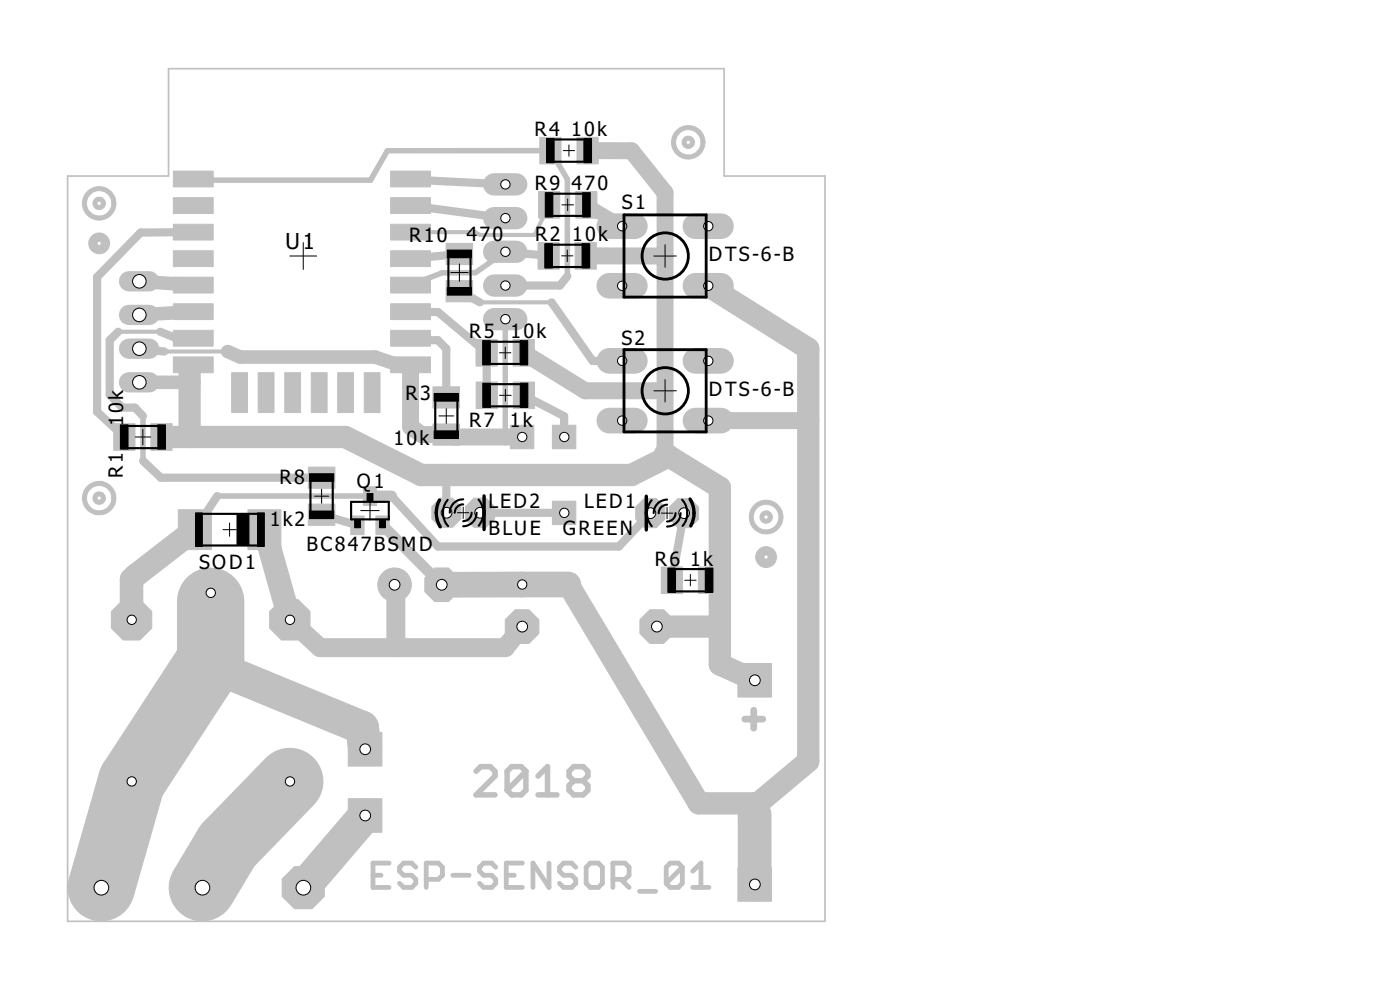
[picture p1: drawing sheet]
<svg xmlns="http://www.w3.org/2000/svg" width="210mm" height="148mm" viewBox="0 0 210 148" stroke-linecap="round" stroke-linejoin="round" font-family="sans-serif">
<defs><g id="words">
<text font-size="4" x="42.8" y="37.4">U1</text>
<g font-size="3.6">
<text x="80.1" y="20.4">R4</text>
<text x="85.6" y="20.4">10k</text>
<text x="80.2" y="28.5">R9</text>
<text x="85.7" y="28.5">470</text>
<text x="93.2" y="31.4">S1</text>
<text x="61.3" y="36.2">R10</text>
<text x="69.9" y="36.1">470</text>
<text x="80.2" y="36.1">R2</text>
<text x="85.8" y="36.1">10k</text>
<text x="106.3" y="39.1">DTS-6-B</text>
<text x="70.3" y="50.6">R5</text>
<text x="76.5" y="50.6">10k</text>
<text x="93.2" y="51.7">S2</text>
<text x="60.8" y="60">R3</text>
<text x="106.3" y="59.4">DTS-6-B</text>
<text x="18.5" y="63.8" transform="rotate(-90 18.5 63.8)">10k</text>
<text x="70.4" y="64">R7</text>
<text x="76.4" y="64">1k</text>
<text x="18.4" y="71.6" transform="rotate(-90 18.4 71.6)">R1</text>
<text x="59" y="66.7">10k</text>
<text x="41.9" y="72.6">R8</text>
<text x="53.5" y="73.1">Q1</text>
<text x="73.2" y="76.1">LED2</text>
<text x="87.6" y="76.1">LED1</text>
<text x="40.4" y="78.7">1</text>
<text x="42.4" y="78.7">k2</text>
<text x="46" y="82.5">BC847BSMD</text>
<text x="73.2" y="80.1">BLUE</text>
<text x="84.4" y="80.1">GREEN</text>
<text x="29.8" y="85.3">SOD1</text>
<text x="98.2" y="84.7">R6</text>
<text x="103.5" y="84.8">1k</text>
</g>
</g></defs>
<g fill="none" stroke="#c0c0c0" stroke-width=".83">
<path d="M29 26.8l.1 .2h26.5l2.5-4.4h24.4l2.6 4.3v14.5M61.6 26.8l1.5 .2M75.8 37.7l-4.5 3.2h-5l-4.7 1.8M29 50.7l-1.2 .3h-.6M61.6 50.7l2.2 .3M75.8 47.8v17.7M21.4 62.3v6.7M24.2 65.5h1.1M28.4 64.9v.6M32.6 74.3h22.9M59.1 87.6l.3 1.2M71.4 115.5l.7-.6h1.4l.7 .6v.8l-2.8 2.8h2.8"/>
<path d="M78.8 115.5v2.9l-.7 .7h-1.4l-.7-.7M78.8 115.5l-.7-.6h-1.4l-.7 .6v2.9M78.8 115.5l-2.8 2.9M80.7 119.1h2.8M80.7 116.3l1.4-1.4v4.2M86 117l-.7 .7v.7l.7 .7h1.4l.7-.7v-.7l-.7-.7M86 117l-.7-.7v-.8l.7-.6h1.4l.7 .6v.8l-.7 .7M86 117h1.4"/>
</g>
<path d="M111.7 107.7h2.7M113 106.4v2.7" fill="none" stroke="#c0c0c0" stroke-width="1"/>
<g fill="none" stroke="#c0c0c0" stroke-width=".72">
<path d="M55.9 131.1h1.2M58.3 129.3h-2.4v3.6h2.4M62.3 129.9l-.6-.6h-1.2l-.6 .6v.6l.6 .6h1.2l.6 .6v.6l-.6 .6h-1.2l-.6-.6M63.9 131.7h1.8l.6-.6v-1.2l-.6-.6h-1.8v3.6M67.9 131.1h2.4M74.3 129.9l-.6-.6h-1.2l-.6 .6v.6l.6 .6h1.2l.6 .6v.6l-.6 .6h-1.2l-.6-.6M75.9 131.1h1.2M78.3 129.3h-2.4v3.6h2.4M82.3 129.3v3.6l-2.4-3.6v3.6M86.3 129.9l-.6-.6h-1.2l-.6 .6v.6l.6 .6h1.2l.6 .6v.6l-.6 .6h-1.2l-.6-.6M88.5 129.3h1.2l.6 .6v2.4l-.6 .6h-1.2l-.6-.6v-2.4zM91.9 131.7h1.8l.6-.6v-1.2l-.6-.6h-1.8v3.6"/>
<path d="M93.1 131.7l1.2 1.2M95.9 133.5h2.4M102.3 129.9l-.6-.6h-1.2l-.6 .6v2.4M102.3 129.9v2.4l-.6 .6h-1.2l-.6-.6M102.3 129.9l-2.4 2.4M103.9 132.9h2.4M103.9 130.5l1.2-1.2v3.6"/>
</g>
<g fill="#c0c0c0" stroke="#c0c0c0" stroke-width=".15">
<path d="M101.2 19.8a2.51 2.51 0 0 1 2.8-.9 2.51 2.51 0 0 1 1.7 2.4h-.6a1.91 1.91 0 0 1-2.7 1.8 1.91 1.91 0 0 1-.5-3.2 1.91 1.91 0 0 1 3.1 .7l.1 .7h.6a2.51 2.51 0 0 1-3.3 2.4 2.51 2.51 0 0 1-1.2-3.9z" fill-rule="evenodd"/>
<path d="M12.9 28.9a2.51 2.51 0 0 1 2.8-.8 2.51 2.51 0 0 1 1.7 2.4h-.6a1.91 1.91 0 0 1-2.7 1.7 1.91 1.91 0 0 1-.6-3.1 1.91 1.91 0 0 1 3.1 .7l.2 .7h.6a2.51 2.51 0 0 1-3.3 2.3 2.51 2.51 0 0 1-1.2-3.9z" fill-rule="evenodd"/>
<path d="M13.9 35.3a1.55 1.55 0 0 1 1.6-.3 1.55 1.55 0 0 1 .9 1.4h-.6a.95 .95 0 0 1-1.3 1 .95 .95 0 0 1-.3-1.6 .95 .95 0 0 1 1.6 .4v.2h.6a1.56 1.56 0 0 1-2.2 1.5 1.56 1.56 0 0 1-.3-2.6z" fill-rule="evenodd"/>
<path d="M12.9 73.1a2.51 2.51 0 0 1 2.8-.9 2.51 2.51 0 0 1 1.7 2.4h-.6a1.9 1.9 0 0 1-2.8 1.6 1.9 1.9 0 0 1-.2-3.2 1.9 1.9 0 0 1 2.9 1.3l.1 .3h.6a2.51 2.51 0 0 1-3.4 2.4 2.51 2.51 0 0 1-1.1-3.9z" fill-rule="evenodd"/>
<path d="M113.2 75.5a2.54 2.54 0 0 1 2.7-.3 2.54 2.54 0 0 1 1.5 2.3h-.6a1.93 1.93 0 0 1-2.7 1.8 1.93 1.93 0 0 1-.4-3.3 1.93 1.93 0 0 1 3.1 1.1v.4h.6a2.53 2.53 0 0 1-3.6 2.3 2.53 2.53 0 0 1-.6-4.3z" fill-rule="evenodd"/>
<path d="M102.5 20.7a.92 .92 0 0 1 1-.3 .92 .92 0 0 1 .6 .9h-.6a.32 .32 0 0 1-.4 .3 .32 .32 0 0 1-.1-.5 .32 .32 0 0 1 .5 .1v.1h.6a.93 .93 0 0 1-1.2 .9 .93 .93 0 0 1-.4-1.5z" fill-rule="evenodd"/>
<path d="M14.2 29.9a.94 .94 0 0 1 1-.3 .94 .94 0 0 1 .6 .9h-.6a.33 .33 0 0 1-.5 .3 .33 .33 0 0 1-.1-.6 .33 .33 0 0 1 .6 .2v.1h.6a.94 .94 0 0 1-1.2 .8 .94 .94 0 0 1-.4-1.4z" fill-rule="evenodd"/>
<path d="M14.2 35.9a.94 .94 0 0 1 1-.3 .94 .94 0 0 1 .6 .8h-.6a.33 .33 0 0 1-.5 .4 .33 .33 0 0 1-.1-.6 .33 .33 0 0 1 .6 .1v.1h.6a.94 .94 0 0 1-1.2 .9 .94 .94 0 0 1-.4-1.4z" fill-rule="evenodd"/>
<path d="M14.2 74a.94 .94 0 0 1 1-.3 .94 .94 0 0 1 .6 .9h-.6a.33 .33 0 0 1-.5 .3 .33 .33 0 0 1-.1-.5 .33 .33 0 0 1 .6 .1v.1h.6a.94 .94 0 0 1-1.3 .9 .94 .94 0 0 1-.3-1.5z" fill-rule="evenodd"/>
<path d="M114.2 76.9a.94 .94 0 0 1 1-.3 .94 .94 0 0 1 .6 .9h-.6a.33 .33 0 0 1-.5 .3 .33 .33 0 0 1-.1-.6 .33 .33 0 0 1 .6 .1v.2h.6a.94 .94 0 0 1-1.3 .8 .94 .94 0 0 1-.3-1.4z" fill-rule="evenodd"/>
<path d="M113.6 82.5a1.58 1.58 0 0 1 1.8-.5 1.58 1.58 0 0 1 1 1.5h-.6a.96 .96 0 0 1-1.4 .8 .96 .96 0 0 1-.1-1.6 .96 .96 0 0 1 1.5 .5v.3h.6a1.57 1.57 0 0 1-2 1.5 1.57 1.57 0 0 1-.8-2.5z" fill-rule="evenodd"/>
<path d="M114.2 82.9a.93 .93 0 0 1 1-.3 .93 .93 0 0 1 .6 .9h-.6a.32 .32 0 0 1-.5 .3 .32 .32 0 0 1-.1-.6 .32 .32 0 0 1 .6 .2v.1h.6a.93 .93 0 0 1-1.2 .8 .93 .93 0 0 1-.4-1.4z" fill-rule="evenodd"/>
</g>
<g fill="#c0c0c0" stroke="#c0c0c0" stroke-width=".15">
<path d="M46.2 70h4v3.2h-4z"/>
<path d="M46.2 75.5h4v3.2h-4z"/>
<path d="M71.4 57.2h3.2v4h-3.2z"/>
<path d="M77 57.2h3.1v4h-3.1z"/>
<path d="M99.1 84.9h3.2v4h-3.2z"/>
<path d="M104.7 84.9h3.2v4h-3.2z"/>
<path d="M66.9 42h4v3.2h-4z"/>
<path d="M66.9 36.5h4v3.1h-4z"/>
<path d="M86.3 28.7h3.2v4h-3.2z"/>
<path d="M80.8 28.7h3.1v4h-3.1z"/>
<path d="M80.9 20.6h3.2v4h-3.2z"/>
<path d="M86.5 20.6h3.2v4h-3.2z"/>
<path d="M71.4 50.9h3.1v3.9h-3.1z"/>
<path d="M76.9 50.9h3.2v3.9h-3.2z"/>
<path d="M80.7 36.3h3.1v4h-3.1z"/>
<path d="M86.2 36.3h3.2v4h-3.2z"/>
<path d="M17.1 63.5h3.1v4h-3.1z"/>
<path d="M22.6 63.5h3.2v4h-3.2z"/>
<path d="M64.9 63.5h4v3.2h-4z"/>
<path d="M64.9 58h4v3.1h-4z"/>
<path d="M26 25.6h6v2.4h-6z"/>
<path d="M26 29.6h6v2.4h-6z"/>
<path d="M26 33.6h6v2.4h-6z"/>
<path d="M26 37.6h6v2.3h-6z"/>
<path d="M26 41.5h6v2.4h-6z"/>
<path d="M26 45.5h6v2.4h-6z"/>
<path d="M26 49.5h6v2.4h-6z"/>
<path d="M26 53.5h6v2.3h-6z"/>
<path d="M58.6 25.6h5.9v2.4h-5.9z"/>
<path d="M58.6 29.6h5.9v2.4h-5.9z"/>
<path d="M58.6 37.6h5.9v2.3h-5.9z"/>
<path d="M58.6 33.6h5.9v2.4h-5.9z"/>
<path d="M58.6 41.5h5.9v2.4h-5.9z"/>
<path d="M58.6 45.5h5.9v2.4h-5.9z"/>
<path d="M58.6 49.5h5.9v2.4h-5.9z"/>
<path d="M58.6 53.5h5.9v2.3h-5.9z"/>
<path d="M50.6 55.8h2.4v6h-2.4z"/>
<path d="M46.7 55.8h2.3v6h-2.3z"/>
<path d="M42.7 55.8h2.4v6h-2.4z"/>
<path d="M38.7 55.8h2.4v6h-2.4z"/>
<path d="M34.7 55.8h2.4v6h-2.4z"/>
<path d="M54.6 55.8h2.4v6h-2.4z"/>
<path d="M54.5 72.9h2v2.8h-2z"/>
<path d="M56.4 77.3h2v2.8h-2z"/>
<path d="M52.6 77.3h2v2.8h-2z"/>
<path d="M37.2 76.4h4.9v5.9h-4.9z"/>
<path d="M26.7 76.4h5v5.9h-5z"/>
<path d="M52.2 119.7h5.1v5h-5.1z"/>
</g>
<g fill="none" stroke="#c0c0c0" stroke-width="1.2">
<path d="M29 34.8h-7.9l-6.5 6.7v20.2l4 3.8M61.6 30.8l14.2 1.9M63.1 27l12.7 .6M68.9 38.1l-7.3 .7M75.8 37.7l6.5 .6M17.7 49.7l-1.3 1.3v8.2l1.9 1.9h1.9l1.2 1.2M20.9 52.2l3.7 .5M24 49.7l3.2 1.3M61.6 54.7v1.1M61.6 46.7l4.1 .1 7.3 6.1v6.3M63.8 51h1.9l1.2 1.2v7.3M68.9 43.6l3.1 1.7"/>
<path d="M78.5 59.2l6.1 3.2v3.1M82.7 45.3l6.2 8.8h4.4M85.1 41.4l-1.2 1.4h-8.1M21.4 69l2.7 2.6h24.1M32.6 74.3l-3.4 5.1M48.2 77.1l5.4 1.6M58.7 74.3l7 7.6h27.1l4.7-5M66.9 65.1l1.3 .4M66.9 71.2v5.6M72 76.8h12.6M102.6 76.9l-1.9 10"/>
</g>
<path d="M28.4 55.4v9.5M106.2 42.8l15 9.4v61.8l-7.9 6.7v-.3h-8.5l-19.6-32.8M25.3 65.5h26.5l11.3 5.7h31.6l5.6-2.9M99.7 68l.6 .3M100.3 68.3l7.6 4.7v26.5l5.3 2.4M98.5 93.9h9.4" fill="none" stroke="#c0c0c0" stroke-width="3.3"/>
<path d="M85.2 87.6h-19" fill="none" stroke="#c0c0c0" stroke-width="3.9"/>
<path d="M29 54.7l-.6 .7M55.5 74.3h3.2M57.4 78.7l8.8 8.9" fill="none" stroke="#c0c0c0" stroke-width="1.6"/>
<path d="M31.2 99.5l23.1 9.5 .4 3.2M54.7 122.2l-9.2 10.8M113.1 122l.1 10.5" fill="none" stroke="#c0c0c0" stroke-width="5.1"/>
<path d="M87.8 38.3l11.9 .1M88.1 22.6h6.6l5 6.3v39.1M61.6 55.8v8.1l1.6 1.2h3.7M78.5 52.9l9.2 5.6h12M68.2 65.5h10.1M106.2 63h13.7M113.3 120.4l-.2 1.6" fill="none" stroke="#c0c0c0" stroke-width="2.5"/>
<path d="M82.3 30.7l-2.1 4.5h-8.2l-.8-.4h-9.6M17.7 49.7h6.3M24.6 52.7h9.5M72 45.3h10.7M121.2 62.9l-1.3 .1M107.9 85l-1.6 1.9" fill="none" stroke="#c0c0c0" stroke-width=".61"/>
<path d="M87.9 30.7l5.4 3.2M20.9 57.3h7.5M20.9 42.1l8.1 .6M29 46.7l-8.1 .5M34.1 52.7l1.9 .8h20.2l3.8 1.3 1.6-.1M28.4 60.4v4.5" fill="none" stroke="#c0c0c0" stroke-width="2"/>
<path d="M31.6 90.1v8.8l-11.9 18.2-4.5 15.9M43.5 117.1l-9.4 9.6-3.8 6.3" fill="none" stroke="#c0c0c0" stroke-width="10.1"/>
<path d="M31.6 88.8v1.3M43.5 92.9l4.5 4.1h27.8l2.5-3.1M59.4 88.8v8.2" fill="none" stroke="#c0c0c0" stroke-width="2.8"/>
<path d="M29.2 79.4l-9 6.9-.5 .5v6.1M39.6 79.4l3.9 13.5" fill="none" stroke="#c0c0c0" stroke-width="3.5"/>
<path d="M25.3 10.3h83.3v16.1h15.1v111.6h-113.6v-111.6h15.2z" fill="none" stroke="#c0c0c0" stroke-width=".25"/>
<circle cx="54.8" cy="122.2" r=".8" fill="#fff" stroke="#000" stroke-width=".15"/>
<path d="M52.2 109.7h5.1v5.1h-5.1z" fill="#c0c0c0" stroke="#c0c0c0" stroke-width=".15"/>
<circle cx="54.8" cy="112.2" r=".8" fill="#fff" stroke="#000" stroke-width=".15"/>
<path d="M110.6 130h5.1v5h-5.1z" fill="#c0c0c0" stroke="#c0c0c0" stroke-width=".15"/>
<circle cx="113.2" cy="132.5" r=".8" fill="#fff" stroke="#000" stroke-width=".15"/>
<path d="M110.6 99.4h5.1v5h-5.1z" fill="#c0c0c0" stroke="#c0c0c0" stroke-width=".15"/>
<circle cx="113.2" cy="101.9" r=".8" fill="#fff" stroke="#000" stroke-width=".15"/>
<circle cx="31.6" cy="88.8" r="3.3" fill="#c0c0c0" stroke="#c0c0c0" stroke-width=".15"/>
<circle cx="31.6" cy="88.8" r=".7" fill="#fff" stroke="#000" stroke-width=".15"/>
<circle cx="43.5" cy="92.9" r="3.3" fill="#c0c0c0" stroke="#c0c0c0" stroke-width=".15"/>
<circle cx="43.5" cy="92.9" r=".7" fill="#fff" stroke="#000" stroke-width=".15"/>
<circle cx="19.7" cy="92.9" r="3.3" fill="#c0c0c0" stroke="#c0c0c0" stroke-width=".15"/>
<circle cx="19.7" cy="92.9" r=".7" fill="#fff" stroke="#000" stroke-width=".15"/>
<circle cx="19.7" cy="117.1" r="3.3" fill="#c0c0c0" stroke="#c0c0c0" stroke-width=".15"/>
<circle cx="19.7" cy="117.1" r=".7" fill="#fff" stroke="#000" stroke-width=".15"/>
<circle cx="43.5" cy="117.1" r="3.3" fill="#c0c0c0" stroke="#c0c0c0" stroke-width=".15"/>
<circle cx="43.5" cy="117.1" r=".7" fill="#fff" stroke="#000" stroke-width=".15"/>
<circle cx="78.3" cy="93.9" r="2.72" fill="#c0c0c0" stroke="#c0c0c0" stroke-width=".15"/>
<circle cx="78.3" cy="93.9" r=".8" fill="#fff" stroke="#000" stroke-width=".15"/>
<circle cx="98.5" cy="93.9" r="2.72" fill="#c0c0c0" stroke="#c0c0c0" stroke-width=".15"/>
<circle cx="98.5" cy="93.9" r=".8" fill="#fff" stroke="#000" stroke-width=".15"/>
<circle cx="66.9" cy="76.8" r="2.36" fill="#c0c0c0" stroke="#c0c0c0" stroke-width=".15"/>
<circle cx="67" cy="76.8" r=".8" fill="#fff" stroke="#000" stroke-width=".15"/>
<circle cx="72" cy="76.8" r="2.36" fill="#c0c0c0" stroke="#c0c0c0" stroke-width=".15"/>
<circle cx="72" cy="76.8" r=".8" fill="#fff" stroke="#000" stroke-width=".15"/>
<circle cx="102.6" cy="76.9" r="2.36" fill="#c0c0c0" stroke="#c0c0c0" stroke-width=".15"/>
<circle cx="102.6" cy="76.9" r=".8" fill="#fff" stroke="#000" stroke-width=".15"/>
<circle cx="97.5" cy="76.9" r="2.36" fill="#c0c0c0" stroke="#c0c0c0" stroke-width=".15"/>
<circle cx="97.5" cy="76.9" r=".8" fill="#fff" stroke="#000" stroke-width=".15"/>
<circle cx="15.2" cy="133" r="3.4" fill="#c0c0c0" stroke="#c0c0c0" stroke-width=".15"/>
<circle cx="15.2" cy="133" r="1.1" fill="#fff" stroke="#000" stroke-width=".15"/>
<circle cx="45.5" cy="133" r="3.4" fill="#c0c0c0" stroke="#c0c0c0" stroke-width=".15"/>
<circle cx="45.5" cy="133" r="1.1" fill="#fff" stroke="#000" stroke-width=".15"/>
<circle cx="30.3" cy="133" r="3.4" fill="#c0c0c0" stroke="#c0c0c0" stroke-width=".15"/>
<circle cx="30.4" cy="133" r="1.1" fill="#fff" stroke="#000" stroke-width=".15"/>
<path d="M91.4 54.1h3.8" fill="none" stroke="#c0c0c0" stroke-width="3.9"/>
<circle cx="93.3" cy="54.1" r=".7" fill="#fff" stroke="#000" stroke-width=".15"/>
<path d="M104.3 54.1h3.8" fill="none" stroke="#c0c0c0" stroke-width="3.9"/>
<circle cx="106.2" cy="54.1" r=".7" fill="#fff" stroke="#000" stroke-width=".15"/>
<path d="M91.4 63h3.8" fill="none" stroke="#c0c0c0" stroke-width="3.9"/>
<circle cx="93.3" cy="63" r=".7" fill="#fff" stroke="#000" stroke-width=".15"/>
<path d="M104.3 63h3.8" fill="none" stroke="#c0c0c0" stroke-width="3.9"/>
<circle cx="106.2" cy="63" r=".7" fill="#fff" stroke="#000" stroke-width=".15"/>
<path d="M91.4 33.9h3.8" fill="none" stroke="#c0c0c0" stroke-width="3.9"/>
<circle cx="93.3" cy="33.9" r=".7" fill="#fff" stroke="#000" stroke-width=".15"/>
<path d="M104.3 33.9h3.8" fill="none" stroke="#c0c0c0" stroke-width="3.9"/>
<circle cx="106.2" cy="33.9" r=".7" fill="#fff" stroke="#000" stroke-width=".15"/>
<path d="M91.4 42.8h3.8" fill="none" stroke="#c0c0c0" stroke-width="3.9"/>
<circle cx="93.3" cy="42.8" r=".7" fill="#fff" stroke="#000" stroke-width=".15"/>
<path d="M104.3 42.8h3.8" fill="none" stroke="#c0c0c0" stroke-width="3.9"/>
<circle cx="106.2" cy="42.8" r=".7" fill="#fff" stroke="#000" stroke-width=".15"/>
<path d="M74.1 47.8h3.3" fill="none" stroke="#c0c0c0" stroke-width="3.3"/>
<circle cx="75.8" cy="47.8" r=".7" fill="#fff" stroke="#000" stroke-width=".15"/>
<path d="M74.1 42.8h3.3" fill="none" stroke="#c0c0c0" stroke-width="3.3"/>
<circle cx="75.8" cy="42.8" r=".7" fill="#fff" stroke="#000" stroke-width=".15"/>
<path d="M74.1 37.7h3.3" fill="none" stroke="#c0c0c0" stroke-width="3.3"/>
<circle cx="75.8" cy="37.7" r=".7" fill="#fff" stroke="#000" stroke-width=".15"/>
<path d="M74.1 32.7h3.3" fill="none" stroke="#c0c0c0" stroke-width="3.3"/>
<circle cx="75.8" cy="32.7" r=".7" fill="#fff" stroke="#000" stroke-width=".15"/>
<path d="M74.1 27.6h3.3" fill="none" stroke="#c0c0c0" stroke-width="3.3"/>
<circle cx="75.8" cy="27.6" r=".7" fill="#fff" stroke="#000" stroke-width=".15"/>
<circle cx="66.2" cy="87.6" r="2.72" fill="#c0c0c0" stroke="#c0c0c0" stroke-width=".15"/>
<circle cx="66.2" cy="87.6" r=".8" fill="#fff" stroke="#000" stroke-width=".15"/>
<circle cx="59.2" cy="87.6" r="2.52" fill="#c0c0c0" stroke="#c0c0c0" stroke-width=".15"/>
<circle cx="59.2" cy="87.6" r=".8" fill="#fff" stroke="#000" stroke-width=".15"/>
<path d="M19.3 42.1h3.1" fill="none" stroke="#c0c0c0" stroke-width="3"/>
<circle cx="20.9" cy="42.1" r="1.02" fill="#fff" stroke="#000" stroke-width=".15"/>
<path d="M19.3 47.2h3.1" fill="none" stroke="#c0c0c0" stroke-width="3"/>
<circle cx="20.9" cy="47.2" r="1.02" fill="#fff" stroke="#000" stroke-width=".15"/>
<path d="M19.3 52.2h3.1" fill="none" stroke="#c0c0c0" stroke-width="3"/>
<circle cx="20.9" cy="52.2" r="1.02" fill="#fff" stroke="#000" stroke-width=".15"/>
<path d="M19.3 57.3h3.1" fill="none" stroke="#c0c0c0" stroke-width="3"/>
<circle cx="20.9" cy="57.3" r="1.02" fill="#fff" stroke="#000" stroke-width=".15"/>
<path d="M76.5 63.7h3.5v3.5h-3.5z" fill="#c0c0c0" stroke="#c0c0c0" stroke-width=".15"/>
<circle cx="78.3" cy="65.5" r=".7" fill="#fff" stroke="#000" stroke-width=".15"/>
<path d="M76.5 85.8h3.5v3.5h-3.5z" fill="#c0c0c0" stroke="#c0c0c0" stroke-width=".15"/>
<circle cx="78.3" cy="87.6" r=".7" fill="#fff" stroke="#000" stroke-width=".15"/>
<path d="M82.8 75.1h3.5v3.5h-3.5z" fill="#c0c0c0" stroke="#c0c0c0" stroke-width=".15"/>
<circle cx="84.6" cy="76.8" r=".7" fill="#fff" stroke="#000" stroke-width=".15"/>
<path d="M82.8 63.7h3.5v3.5h-3.5z" fill="#c0c0c0" stroke="#c0c0c0" stroke-width=".15"/>
<circle cx="84.6" cy="65.5" r=".7" fill="#fff" stroke="#000" stroke-width=".15"/>
<g fill="none" stroke="#000" stroke-width=".32">
<path d="M67.2 38.6v4.5M70.5 38.6v4.5M82.8 36.7h4.5M82.8 32.3h4.6M82.8 29h4.6M83 20.9h4.6M83 24.2h4.6M73.5 51.2h4.5M73.5 54.5h4.5M73.5 57.6h4.5M82.8 40h4.5M19.2 63.8h4.5"/>
<path d="M19.2 67.1h4.5M30.3 77h8.4M46.5 72.1v4.5M49.9 72.1v4.5M52.6 75.2h5.7v2.6h-5.7zM65.3 60v4.6M67.1 74.9a3 3 0 0 0 .1 3.9M68.6 60v4.6M69.4 75.6a1.28 1.28 0 0 0-1.2 1.2M69.4 74.8a1.99 1.99 0 0 0-2 2M70.7 76.8a1.28 1.28 0 0 1-1.3 1.3M71.5 76.8a2.02 2.02 0 0 1-2.1 2"/>
<path d="M71.8 74.8a3.1 3.1 0 0 1 0 4M73.5 60.9h4.5M97.7 74.9a2.99 2.99 0 0 0 0 3.9M100 75.6a1.25 1.25 0 0 0-1.2 1.3M100 74.8a2.02 2.02 0 0 0-2 2.1M101.3 76.9a1.25 1.25 0 0 1-1.3 1.2M102 76.9a2.02 2.02 0 0 1-2 2M102.3 74.9a3 3 0 0 1 0 3.9M30.3 81.7h8.4M101.2 85.3h4.6M101.2 88.6h4.6"/>
</g>
<g fill="#000" stroke="#000" stroke-width=".15">
<path d="M67.1 37.5h3.6v1.1h-3.6zM81.7 36.5h1.1v3.7h-1.1zM81.7 28.9h1.2v3.6h-1.2zM81.9 20.7h1.2v3.7h-1.2zM87.3 36.5h1.1v3.7h-1.1zM87.4 28.9h1.1v3.6h-1.1zM87.5 20.7h1.2v3.7h-1.2zM65.1 58.9h3.6v1.2h-3.6zM67.1 43.1h3.6v1.1h-3.6zM72.4 51h1.1v3.7h-1.1zM72.4 57.4h1.1v3.6h-1.1zM78 51h1.1v3.7h-1.1z"/>
<path d="M78 57.4h1.1v3.6h-1.1zM18.1 63.6h1.1v3.7h-1.1zM23.7 63.6h1.1v3.7h-1.1zM29.3 76.8h1v5.1h-1zM35.5 77h1.8v4.7h-1.8zM38.6 76.8h1v5.1h-1zM46.4 71h3.6v1.1h-3.6zM46.4 76.6h3.6v1.1h-3.6zM53.2 77.9h.9v1.2h-.9zM55 73.9h.9v1.2h-.9zM56.9 77.9h.9v1.2h-.9zM65.1 64.6h3.6v1.1h-3.6z"/>
<path d="M100.1 85.1h1.2v3.7h-1.2zM105.7 85.1h1.2v3.7h-1.2z"/>
</g>
<path d="M65.9 74.9a4 4 0 0 0 .1 4M72.6 74.3v5M96.9 74.3v5.1M103.5 74.8a4 4 0 0 1 .1 4" fill="none" stroke="#000" stroke-width=".51"/>
<g fill="none" stroke="#000" stroke-width=".42">
<path d="M93.6 32.2h12.3v12.3h-12.3zM93.6 52.4h12.3v12.3h-12.3z"/>
<circle cx="99.7" cy="38.4" r="3.5"/>
<circle cx="99.7" cy="58.5" r="3.5"/>
</g>
<g fill="none" stroke="#000" stroke-width=".15">
<path d="M43.5 38.4h4M45.5 36.3v4.1M68.9 39.5v2.6M84.2 38.3h1.7M84.2 30.7h1.8M84.5 22.6h1.6M85 37.5v1.7M85.1 29.8v1.8M85.3 21.7v1.7M98 38.4h3.4M99.7 36.7v3.3M67.6 40.8h2.6"/>
<path d="M74.9 59.2h1.7M74.9 52.9h1.7M75.8 52v1.7M75.8 58.3v1.8M98 58.5h3.4M99.7 56.9v3.3M20.3 65.5h2.3M21.4 64.3v2.3M33.4 79.4h2M34.4 78.4v1.9M47.2 74.3h2.1M48.2 73.3v2.1"/>
<path d="M54.1 76.5h2.8M55.5 75.1v2.8M65.8 62.3h2.2M66.9 61.2v2.2M68.6 76.8h1.7M69.4 76v1.7M99.2 76.9h1.7M100 76v1.7M102.7 86.9h1.7M103.5 86.1v1.7"/>
</g>
<use href="#words"/>
</svg>
